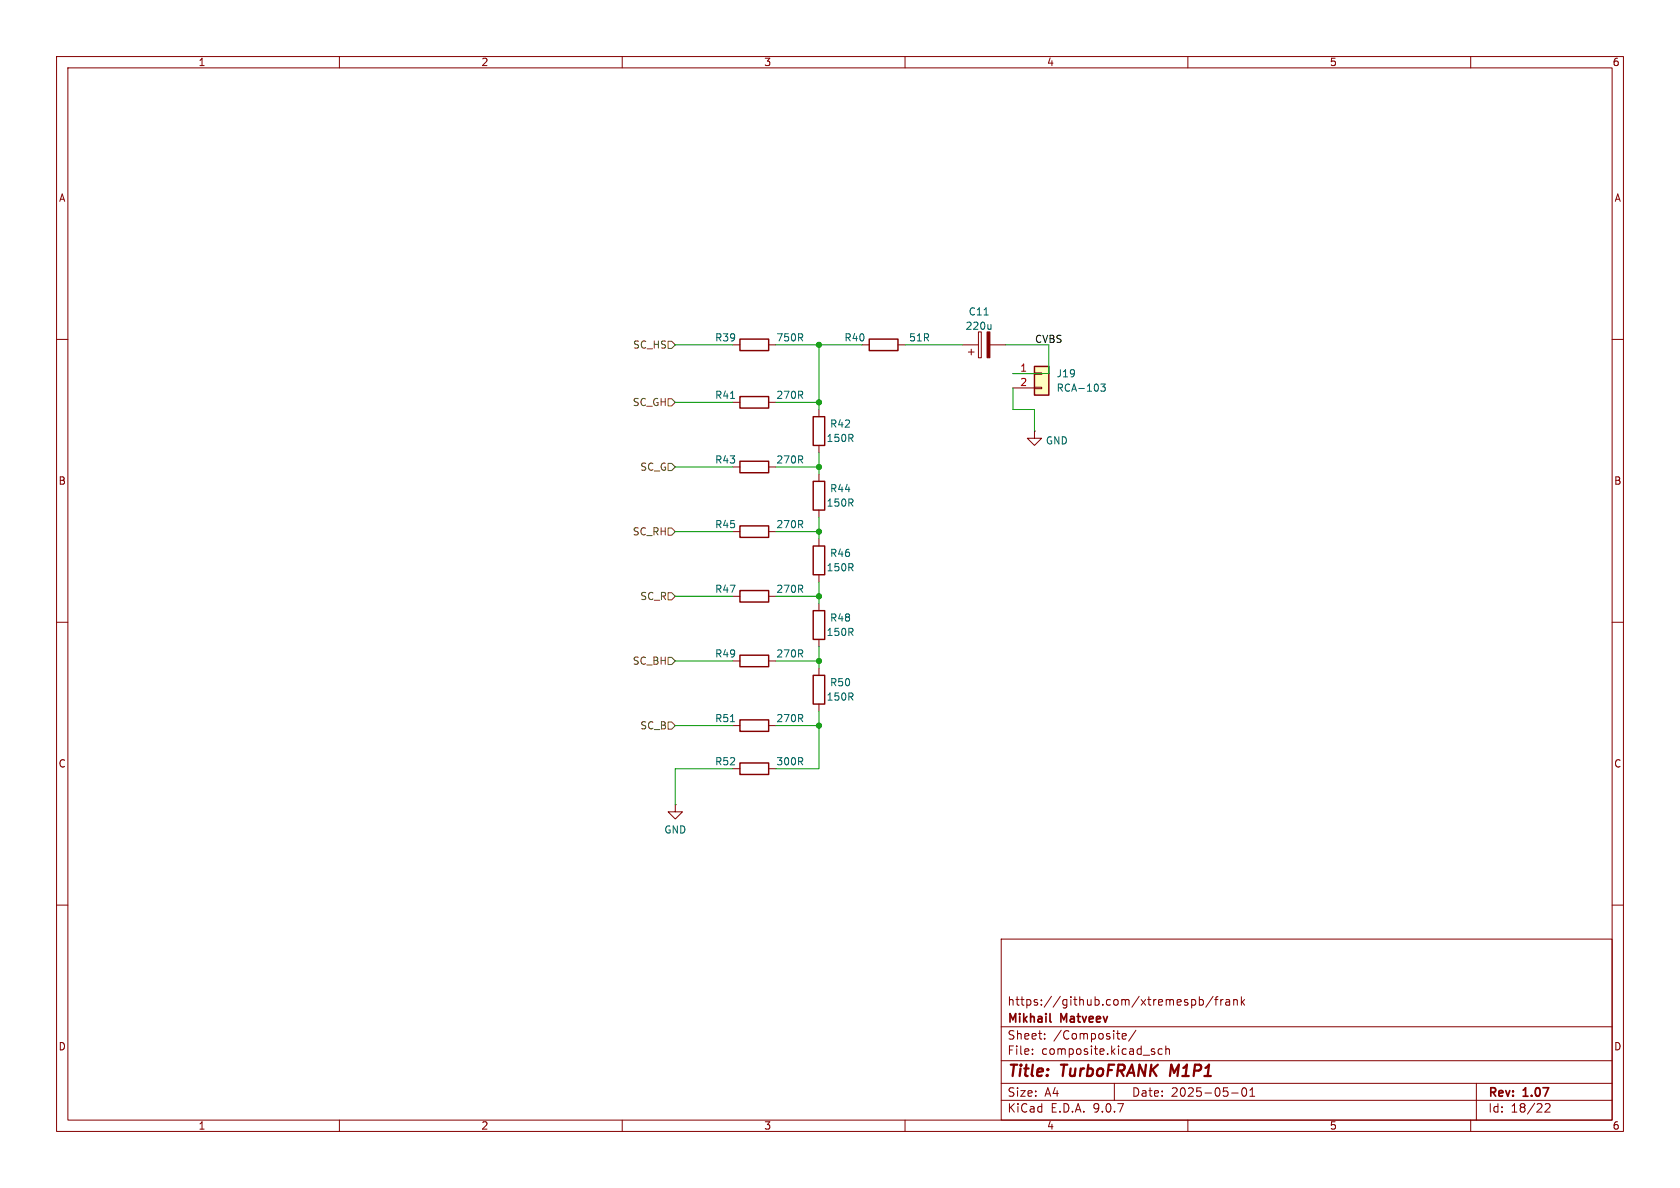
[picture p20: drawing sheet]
(kicad_sch
 (version 20250114)
 (generator "eeschema")
 (generator_version "9.0")
 (paper "A4")
 (title_block
  (title "${NAME}")
  (date "2025-05-01")
  (rev "${VERSION}")
  (company "Mikhail Matveev")
  (comment 1 "https://github.com/xtremespb/frank"))
 (lib_symbols
  (symbol "Connector_Generic:Conn_01x02"
   (pin_names
    (offset 1.016) (hide yes)) (exclude_from_sim no) (in_bom yes) (on_board yes)
   (property "Reference" "J" (at 0 2.54 0) (effects (font (size 1.27 1.27))))
   (property "Value" "Conn_01x02" (at 0 -5.08 0) (effects (font (size 1.27 1.27))))
   (property "Footprint" "" (at 0 0 0) (effects (font (size 1.27 1.27)) (hide yes)))
   (property "Datasheet" "~" (at 0 0 0) (effects (font (size 1.27 1.27)) (hide yes)))
   (property "Description" "Generic connector, single row, 01x02, script generated (kicad-library-utils/schlib/autogen/connector/)" (at 0 0 0) (effects (font (size 1.27 1.27)) (hide yes)))
   (symbol "Conn_01x02_1_1"
    (rectangle (start -1.27 1.27) (end 1.27 -3.81) (stroke (width 0.254) (type default)) (fill (type background)))
    (rectangle (start -1.27 0.127) (end 0 -0.127) (stroke (width 0.1524) (type default)) (fill (type none)))
    (rectangle (start -1.27 -2.413) (end 0 -2.667) (stroke (width 0.1524) (type default)) (fill (type none)))
    (pin passive line (at -5.08 0 0) (length 3.81) (name "Pin_1" (effects (font (size 1.27 1.27)))) (number "1" (effects (font (size 1.27 1.27)))))
    (pin passive line (at -5.08 -2.54 0) (length 3.81) (name "Pin_2" (effects (font (size 1.27 1.27)))) (number "2" (effects (font (size 1.27 1.27))))))
   (embedded_fonts no))
  (symbol "Device:C_Polarized"
   (pin_numbers (hide yes))
   (pin_names
    (offset 0.254)) (exclude_from_sim no) (in_bom yes) (on_board yes)
   (property "Reference" "C" (at 0.635 2.54 0) (effects (font (size 1.27 1.27)) (justify left)))
   (property "Value" "C_Polarized" (at 0.635 -2.54 0) (effects (font (size 1.27 1.27)) (justify left)))
   (property "Footprint" "" (at 0.9652 -3.81 0) (effects (font (size 1.27 1.27)) (hide yes)))
   (property "Datasheet" "~" (at 0 0 0) (effects (font (size 1.27 1.27)) (hide yes)))
   (property "Description" "Polarized capacitor" (at 0 0 0) (effects (font (size 1.27 1.27)) (hide yes)))
   (symbol "C_Polarized_0_1"
    (rectangle (start -2.286 0.508) (end 2.286 1.016) (stroke (width 0) (type default)) (fill (type none)))
    (polyline (pts (xy -1.778 2.286) (xy -0.762 2.286)) (stroke (width 0) (type default)) (fill (type none)))
    (polyline (pts (xy -1.27 2.794) (xy -1.27 1.778)) (stroke (width 0) (type default)) (fill (type none)))
    (rectangle (start 2.286 -0.508) (end -2.286 -1.016) (stroke (width 0) (type default)) (fill (type outline))))
   (symbol "C_Polarized_1_1"
    (pin passive line (at 0 3.81 270) (length 2.794) (name "~" (effects (font (size 1.27 1.27)))) (number "1" (effects (font (size 1.27 1.27)))))
    (pin passive line (at 0 -3.81 90) (length 2.794) (name "~" (effects (font (size 1.27 1.27)))) (number "2" (effects (font (size 1.27 1.27))))))
   (embedded_fonts no))
  (symbol "Device:R"
   (pin_numbers (hide yes))
   (pin_names
    (offset 0)) (exclude_from_sim no) (in_bom yes) (on_board yes)
   (property "Reference" "R" (at 2.032 0 90) (effects (font (size 1.27 1.27))))
   (property "Value" "R" (at 0 0 90) (effects (font (size 1.27 1.27))))
   (property "Footprint" "" (at -1.778 0 90) (effects (font (size 1.27 1.27)) (hide yes)))
   (property "Datasheet" "~" (at 0 0 0) (effects (font (size 1.27 1.27)) (hide yes)))
   (property "Description" "Resistor" (at 0 0 0) (effects (font (size 1.27 1.27)) (hide yes)))
   (symbol "R_0_1"
    (rectangle (start -1.016 -2.54) (end 1.016 2.54) (stroke (width 0.254) (type default)) (fill (type none))))
   (symbol "R_1_1"
    (pin passive line (at 0 3.81 270) (length 1.27) (name "~" (effects (font (size 1.27 1.27)))) (number "1" (effects (font (size 1.27 1.27)))))
    (pin passive line (at 0 -3.81 90) (length 1.27) (name "~" (effects (font (size 1.27 1.27)))) (number "2" (effects (font (size 1.27 1.27))))))
   (embedded_fonts no))
  (symbol "GND_1"
   (power)
   (pin_numbers (hide yes))
   (pin_names
    (offset 0) (hide yes)) (exclude_from_sim no) (in_bom yes) (on_board yes)
   (property "Reference" "#PWR" (at 0 -6.35 0) (effects (font (size 1.27 1.27)) (hide yes)))
   (property "Value" "GND" (at 0 -3.81 0) (effects (font (size 1.27 1.27))))
   (property "Footprint" "" (at 0 0 0) (effects (font (size 1.27 1.27)) (hide yes)))
   (property "Datasheet" "" (at 0 0 0) (effects (font (size 1.27 1.27)) (hide yes)))
   (property "Description" "Power symbol creates a global label with name \"GND\" , ground" (at 0 0 0) (effects (font (size 1.27 1.27)) (hide yes)))
   (symbol "GND_1_0_1"
    (polyline (pts (xy 0 0) (xy 0 -1.27) (xy 1.27 -1.27) (xy 0 -2.54) (xy -1.27 -1.27) (xy 0 -1.27)) (stroke (width 0) (type default)) (fill (type none))))
   (symbol "GND_1_1_1"
    (pin power_in line (at 0 0 270) (length 0) (name "~" (effects (font (size 1.27 1.27)))) (number "1" (effects (font (size 1.27 1.27))))))
   (embedded_fonts no))
  (symbol "power:GND"
   (power)
   (pin_numbers (hide yes))
   (pin_names
    (offset 0) (hide yes)) (exclude_from_sim no) (in_bom yes) (on_board yes)
   (property "Reference" "#PWR" (at 0 -6.35 0) (effects (font (size 1.27 1.27)) (hide yes)))
   (property "Value" "GND" (at 0 -3.81 0) (effects (font (size 1.27 1.27))))
   (property "Footprint" "" (at 0 0 0) (effects (font (size 1.27 1.27)) (hide yes)))
   (property "Datasheet" "" (at 0 0 0) (effects (font (size 1.27 1.27)) (hide yes)))
   (property "Description" "Power symbol creates a global label with name \"GND\" , ground" (at 0 0 0) (effects (font (size 1.27 1.27)) (hide yes)))
   (symbol "GND_0_1"
    (polyline (pts (xy 0 0) (xy 0 -1.27) (xy 1.27 -1.27) (xy 0 -2.54) (xy -1.27 -1.27) (xy 0 -1.27)) (stroke (width 0) (type default)) (fill (type none))))
   (symbol "GND_1_1"
    (pin power_in line (at 0 0 270) (length 0) (name "~" (effects (font (size 1.27 1.27)))) (number "1" (effects (font (size 1.27 1.27))))))
   (embedded_fonts no)))
 (junction
  (at 144.78 116.84)
  (diameter 0)
  (color 0 0 0 0))
 (junction
  (at 144.78 82.55)
  (diameter 0)
  (color 0 0 0 0))
 (junction
  (at 144.78 93.98)
  (diameter 0)
  (color 0 0 0 0))
 (junction
  (at 144.78 128.27)
  (diameter 0)
  (color 0 0 0 0))
 (junction
  (at 144.78 60.96)
  (diameter 0)
  (color 0 0 0 0))
 (junction
  (at 144.78 105.41)
  (diameter 0)
  (color 0 0 0 0))
 (junction
  (at 144.78 71.12)
  (diameter 0)
  (color 0 0 0 0))
 (wire
  (pts (xy 144.78 80.01) (xy 144.78 82.55))
  (stroke (width 0) (type default)))
 (wire
  (pts (xy 144.78 114.3) (xy 144.78 116.84))
  (stroke (width 0) (type default)))
 (wire
  (pts (xy 137.16 82.55) (xy 144.78 82.55))
  (stroke (width 0) (type default)))
 (wire
  (pts (xy 137.16 116.84) (xy 144.78 116.84))
  (stroke (width 0) (type default)))
 (wire
  (pts (xy 144.78 71.12) (xy 144.78 72.39))
  (stroke (width 0) (type default)))
 (wire
  (pts (xy 137.16 105.41) (xy 144.78 105.41))
  (stroke (width 0) (type default)))
 (wire
  (pts (xy 137.16 71.12) (xy 144.78 71.12))
  (stroke (width 0) (type default)))
 (wire
  (pts (xy 179.07 72.39) (xy 182.88 72.39))
  (stroke (width 0) (type default)))
 (wire
  (pts (xy 129.54 135.89) (xy 119.38 135.89))
  (stroke (width 0) (type default)))
 (wire
  (pts (xy 119.38 116.84) (xy 129.54 116.84))
  (stroke (width 0) (type default)))
 (wire
  (pts (xy 179.07 72.39) (xy 179.07 68.58))
  (stroke (width 0) (type default)))
 (wire
  (pts (xy 144.78 82.55) (xy 144.78 83.82))
  (stroke (width 0) (type default)))
 (wire
  (pts (xy 182.88 72.39) (xy 182.88 76.2))
  (stroke (width 0) (type default)))
 (wire
  (pts (xy 185.42 60.96) (xy 177.8 60.96))
  (stroke (width 0) (type default)))
 (wire
  (pts (xy 185.42 66.04) (xy 179.07 66.04))
  (stroke (width 0) (type default)))
 (wire
  (pts (xy 119.38 128.27) (xy 129.54 128.27))
  (stroke (width 0) (type default)))
 (wire
  (pts (xy 144.78 128.27) (xy 144.78 135.89))
  (stroke (width 0) (type default)))
 (wire
  (pts (xy 144.78 125.73) (xy 144.78 128.27))
  (stroke (width 0) (type default)))
 (wire
  (pts (xy 137.16 60.96) (xy 144.78 60.96))
  (stroke (width 0) (type default)))
 (wire
  (pts (xy 144.78 91.44) (xy 144.78 93.98))
  (stroke (width 0) (type default)))
 (wire
  (pts (xy 119.38 93.98) (xy 129.54 93.98))
  (stroke (width 0) (type default)))
 (wire
  (pts (xy 119.38 135.89) (xy 119.38 142.24))
  (stroke (width 0) (type default)))
 (wire
  (pts (xy 144.78 60.96) (xy 152.4 60.96))
  (stroke (width 0) (type default)))
 (wire
  (pts (xy 119.38 105.41) (xy 129.54 105.41))
  (stroke (width 0) (type default)))
 (wire
  (pts (xy 119.38 71.12) (xy 129.54 71.12))
  (stroke (width 0) (type default)))
 (wire
  (pts (xy 144.78 135.89) (xy 137.16 135.89))
  (stroke (width 0) (type default)))
 (wire
  (pts (xy 144.78 93.98) (xy 144.78 95.25))
  (stroke (width 0) (type default)))
 (wire
  (pts (xy 185.42 66.04) (xy 185.42 60.96))
  (stroke (width 0) (type default)))
 (wire
  (pts (xy 144.78 102.87) (xy 144.78 105.41))
  (stroke (width 0) (type default)))
 (wire
  (pts (xy 160.02 60.96) (xy 170.18 60.96))
  (stroke (width 0) (type default)))
 (wire
  (pts (xy 144.78 116.84) (xy 144.78 118.11))
  (stroke (width 0) (type default)))
 (wire
  (pts (xy 144.78 60.96) (xy 144.78 71.12))
  (stroke (width 0) (type default)))
 (wire
  (pts (xy 137.16 93.98) (xy 144.78 93.98))
  (stroke (width 0) (type default)))
 (wire
  (pts (xy 137.16 128.27) (xy 144.78 128.27))
  (stroke (width 0) (type default)))
 (wire
  (pts (xy 119.38 60.96) (xy 129.54 60.96))
  (stroke (width 0) (type default)))
 (wire
  (pts (xy 119.38 82.55) (xy 129.54 82.55))
  (stroke (width 0) (type default)))
 (wire
  (pts (xy 144.78 105.41) (xy 144.78 106.68))
  (stroke (width 0) (type default)))
 (label "CVBS"
  (at 182.88 60.96 0)
  (effects (font (size 1.27 1.27)) (justify left bottom)))
 (hierarchical_label "SC_R"
  (shape input)
  (at 119.38 105.41 180)
  (effects (font (size 1.27 1.27)) (justify right)))
 (hierarchical_label "SC_RH"
  (shape input)
  (at 119.38 93.98 180)
  (effects (font (size 1.27 1.27)) (justify right)))
 (hierarchical_label "SC_GH"
  (shape input)
  (at 119.38 71.12 180)
  (effects (font (size 1.27 1.27)) (justify right)))
 (hierarchical_label "SC_G"
  (shape input)
  (at 119.38 82.55 180)
  (effects (font (size 1.27 1.27)) (justify right)))
 (hierarchical_label "SC_B"
  (shape input)
  (at 119.38 128.27 180)
  (effects (font (size 1.27 1.27)) (justify right)))
 (hierarchical_label "SC_BH"
  (shape input)
  (at 119.38 116.84 180)
  (effects (font (size 1.27 1.27)) (justify right)))
 (hierarchical_label "SC_HS"
  (shape input)
  (at 119.38 60.96 180)
  (effects (font (size 1.27 1.27)) (justify right)))
 (symbol
  (lib_id "Device:R")
  (at 144.78 121.92 180)
  (unit 1)
  (exclude_from_sim no)
  (in_bom yes)
  (on_board yes)
  (dnp no)
  (property "Reference" "R50" (at 148.59 120.65 0) (effects (font (size 1.27 1.27))))
  (property "Value" "150R" (at 148.59 123.19 0) (effects (font (size 1.27 1.27))))
  (property "Footprint" "FRANK:Resistor (0805)" (at 146.558 121.92 90) (effects (font (size 1.27 1.27)) (hide yes)))
  (property "Datasheet" "https://www.vishay.com/docs/28952/mcs0402at-mct0603at-mcu0805at-mca1206at.pdf" (at 144.78 121.92 0) (effects (font (size 1.27 1.27)) (hide yes)))
  (property "Description" "" (at 144.78 121.92 0) (effects (font (size 1.27 1.27)) (hide yes)))
  (property "AliExpress" "https://www.aliexpress.com/item/1005005945735199.html" (at 144.78 121.92 0) (effects (font (size 1.27 1.27)) (hide yes)))
  (pin "1")
  (pin "2"))
 (symbol
  (lib_id "Device:R")
  (at 133.35 116.84 90)
  (unit 1)
  (exclude_from_sim no)
  (in_bom yes)
  (on_board yes)
  (dnp no)
  (property "Reference" "R49" (at 128.27 115.57 90) (effects (font (size 1.27 1.27))))
  (property "Value" "270R" (at 139.7 115.57 90) (effects (font (size 1.27 1.27))))
  (property "Footprint" "FRANK:Resistor (0805)" (at 133.35 118.618 90) (effects (font (size 1.27 1.27)) (hide yes)))
  (property "Datasheet" "https://www.vishay.com/docs/28952/mcs0402at-mct0603at-mcu0805at-mca1206at.pdf" (at 133.35 116.84 0) (effects (font (size 1.27 1.27)) (hide yes)))
  (property "Description" "" (at 133.35 116.84 0) (effects (font (size 1.27 1.27)) (hide yes)))
  (property "AliExpress" "https://www.aliexpress.com/item/1005005945735199.html" (at 133.35 116.84 0) (effects (font (size 1.27 1.27)) (hide yes)))
  (pin "1")
  (pin "2"))
 (symbol
  (lib_name "GND_1")
  (lib_id "power:GND")
  (at 182.88 76.2 0)
  (unit 1)
  (exclude_from_sim no)
  (in_bom yes)
  (on_board yes)
  (dnp no)
  (fields_autoplaced yes)
  (property "Reference" "#PWR072" (at 182.88 82.55 0) (effects (font (size 1.27 1.27)) (hide yes)))
  (property "Value" "GND" (at 184.785 77.9038 0) (effects (font (size 1.27 1.27)) (justify left)))
  (property "Footprint" "" (at 182.88 76.2 0) (effects (font (size 1.27 1.27)) (hide yes)))
  (property "Datasheet" "" (at 182.88 76.2 0) (effects (font (size 1.27 1.27)) (hide yes)))
  (property "Description" "Power symbol creates a global label with name \"GND\" , ground" (at 182.88 76.2 0) (effects (font (size 1.27 1.27)) (hide yes)))
  (pin "1"))
 (symbol
  (lib_id "Device:R")
  (at 133.35 93.98 90)
  (unit 1)
  (exclude_from_sim no)
  (in_bom yes)
  (on_board yes)
  (dnp no)
  (property "Reference" "R45" (at 128.27 92.71 90) (effects (font (size 1.27 1.27))))
  (property "Value" "270R" (at 139.7 92.71 90) (effects (font (size 1.27 1.27))))
  (property "Footprint" "FRANK:Resistor (0805)" (at 133.35 95.758 90) (effects (font (size 1.27 1.27)) (hide yes)))
  (property "Datasheet" "https://www.vishay.com/docs/28952/mcs0402at-mct0603at-mcu0805at-mca1206at.pdf" (at 133.35 93.98 0) (effects (font (size 1.27 1.27)) (hide yes)))
  (property "Description" "" (at 133.35 93.98 0) (effects (font (size 1.27 1.27)) (hide yes)))
  (property "AliExpress" "https://www.aliexpress.com/item/1005005945735199.html" (at 133.35 93.98 0) (effects (font (size 1.27 1.27)) (hide yes)))
  (pin "1")
  (pin "2"))
 (symbol
  (lib_id "Device:R")
  (at 133.35 71.12 90)
  (unit 1)
  (exclude_from_sim no)
  (in_bom yes)
  (on_board yes)
  (dnp no)
  (property "Reference" "R41" (at 128.27 69.85 90) (effects (font (size 1.27 1.27))))
  (property "Value" "270R" (at 139.7 69.85 90) (effects (font (size 1.27 1.27))))
  (property "Footprint" "FRANK:Resistor (0805)" (at 133.35 72.898 90) (effects (font (size 1.27 1.27)) (hide yes)))
  (property "Datasheet" "https://www.vishay.com/docs/28952/mcs0402at-mct0603at-mcu0805at-mca1206at.pdf" (at 133.35 71.12 0) (effects (font (size 1.27 1.27)) (hide yes)))
  (property "Description" "" (at 133.35 71.12 0) (effects (font (size 1.27 1.27)) (hide yes)))
  (property "AliExpress" "https://www.aliexpress.com/item/1005005945735199.html" (at 133.35 71.12 0) (effects (font (size 1.27 1.27)) (hide yes)))
  (pin "1")
  (pin "2"))
 (symbol
  (lib_id "Device:R")
  (at 133.35 60.96 90)
  (unit 1)
  (exclude_from_sim no)
  (in_bom yes)
  (on_board yes)
  (dnp no)
  (property "Reference" "R39" (at 128.27 59.69 90) (effects (font (size 1.27 1.27))))
  (property "Value" "750R" (at 139.7 59.69 90) (effects (font (size 1.27 1.27))))
  (property "Footprint" "FRANK:Resistor (0805)" (at 133.35 62.738 90) (effects (font (size 1.27 1.27)) (hide yes)))
  (property "Datasheet" "https://www.vishay.com/docs/28952/mcs0402at-mct0603at-mcu0805at-mca1206at.pdf" (at 133.35 60.96 0) (effects (font (size 1.27 1.27)) (hide yes)))
  (property "Description" "" (at 133.35 60.96 0) (effects (font (size 1.27 1.27)) (hide yes)))
  (property "AliExpress" "https://www.aliexpress.com/item/1005005945735199.html" (at 133.35 60.96 0) (effects (font (size 1.27 1.27)) (hide yes)))
  (pin "1")
  (pin "2"))
 (symbol
  (lib_id "Device:R")
  (at 144.78 99.06 180)
  (unit 1)
  (exclude_from_sim no)
  (in_bom yes)
  (on_board yes)
  (dnp no)
  (property "Reference" "R46" (at 148.59 97.79 0) (effects (font (size 1.27 1.27))))
  (property "Value" "150R" (at 148.59 100.33 0) (effects (font (size 1.27 1.27))))
  (property "Footprint" "FRANK:Resistor (0805)" (at 146.558 99.06 90) (effects (font (size 1.27 1.27)) (hide yes)))
  (property "Datasheet" "https://www.vishay.com/docs/28952/mcs0402at-mct0603at-mcu0805at-mca1206at.pdf" (at 144.78 99.06 0) (effects (font (size 1.27 1.27)) (hide yes)))
  (property "Description" "" (at 144.78 99.06 0) (effects (font (size 1.27 1.27)) (hide yes)))
  (property "AliExpress" "https://www.aliexpress.com/item/1005005945735199.html" (at 144.78 99.06 0) (effects (font (size 1.27 1.27)) (hide yes)))
  (pin "1")
  (pin "2"))
 (symbol
  (lib_id "Device:R")
  (at 133.35 135.89 90)
  (unit 1)
  (exclude_from_sim no)
  (in_bom yes)
  (on_board yes)
  (dnp no)
  (property "Reference" "R52" (at 128.27 134.62 90) (effects (font (size 1.27 1.27))))
  (property "Value" "300R" (at 139.7 134.62 90) (effects (font (size 1.27 1.27))))
  (property "Footprint" "FRANK:Resistor (0805)" (at 133.35 137.668 90) (effects (font (size 1.27 1.27)) (hide yes)))
  (property "Datasheet" "https://www.vishay.com/docs/28952/mcs0402at-mct0603at-mcu0805at-mca1206at.pdf" (at 133.35 135.89 0) (effects (font (size 1.27 1.27)) (hide yes)))
  (property "Description" "" (at 133.35 135.89 0) (effects (font (size 1.27 1.27)) (hide yes)))
  (property "AliExpress" "https://www.aliexpress.com/item/1005005945735199.html" (at 133.35 135.89 0) (effects (font (size 1.27 1.27)) (hide yes)))
  (pin "1")
  (pin "2"))
 (symbol
  (lib_id "Device:C_Polarized")
  (at 173.99 60.96 90)
  (unit 1)
  (exclude_from_sim no)
  (in_bom yes)
  (on_board yes)
  (dnp no)
  (fields_autoplaced yes)
  (property "Reference" "C11" (at 173.101 55.1012 90) (effects (font (size 1.27 1.27))))
  (property "Value" "220u" (at 173.101 57.6381 90) (effects (font (size 1.27 1.27))))
  (property "Footprint" "FRANK:Capacitor (3528, tantalum, polar)" (at 177.8 59.9948 0) (effects (font (size 1.27 1.27)) (hide yes)))
  (property "Datasheet" "https://eu.mouser.com/datasheet/2/447/KEM_T2005_T491-3316937.pdf" (at 173.99 60.96 0) (effects (font (size 1.27 1.27)) (hide yes)))
  (property "Description" "" (at 173.99 60.96 0) (effects (font (size 1.27 1.27)) (hide yes)))
  (property "AliExpress" "https://www.aliexpress.com/item/1005006870280809.html" (at 173.99 60.96 0) (effects (font (size 1.27 1.27)) (hide yes)))
  (pin "1")
  (pin "2"))
 (symbol
  (lib_id "Device:R")
  (at 133.35 82.55 90)
  (unit 1)
  (exclude_from_sim no)
  (in_bom yes)
  (on_board yes)
  (dnp no)
  (property "Reference" "R43" (at 128.27 81.28 90) (effects (font (size 1.27 1.27))))
  (property "Value" "270R" (at 139.7 81.28 90) (effects (font (size 1.27 1.27))))
  (property "Footprint" "FRANK:Resistor (0805)" (at 133.35 84.328 90) (effects (font (size 1.27 1.27)) (hide yes)))
  (property "Datasheet" "https://www.vishay.com/docs/28952/mcs0402at-mct0603at-mcu0805at-mca1206at.pdf" (at 133.35 82.55 0) (effects (font (size 1.27 1.27)) (hide yes)))
  (property "Description" "" (at 133.35 82.55 0) (effects (font (size 1.27 1.27)) (hide yes)))
  (property "AliExpress" "https://www.aliexpress.com/item/1005005945735199.html" (at 133.35 82.55 0) (effects (font (size 1.27 1.27)) (hide yes)))
  (pin "1")
  (pin "2"))
 (symbol
  (lib_id "Device:R")
  (at 156.21 60.96 90)
  (unit 1)
  (exclude_from_sim no)
  (in_bom yes)
  (on_board yes)
  (dnp no)
  (property "Reference" "R40" (at 151.13 59.69 90) (effects (font (size 1.27 1.27))))
  (property "Value" "51R" (at 162.56 59.69 90) (effects (font (size 1.27 1.27))))
  (property "Footprint" "FRANK:Resistor (0805)" (at 156.21 62.738 90) (effects (font (size 1.27 1.27)) (hide yes)))
  (property "Datasheet" "https://www.vishay.com/docs/28952/mcs0402at-mct0603at-mcu0805at-mca1206at.pdf" (at 156.21 60.96 0) (effects (font (size 1.27 1.27)) (hide yes)))
  (property "Description" "" (at 156.21 60.96 0) (effects (font (size 1.27 1.27)) (hide yes)))
  (property "AliExpress" "https://www.aliexpress.com/item/1005005945735199.html" (at 156.21 60.96 0) (effects (font (size 1.27 1.27)) (hide yes)))
  (pin "1")
  (pin "2"))
 (symbol
  (lib_id "Device:R")
  (at 133.35 105.41 90)
  (unit 1)
  (exclude_from_sim no)
  (in_bom yes)
  (on_board yes)
  (dnp no)
  (property "Reference" "R47" (at 128.27 104.14 90) (effects (font (size 1.27 1.27))))
  (property "Value" "270R" (at 139.7 104.14 90) (effects (font (size 1.27 1.27))))
  (property "Footprint" "FRANK:Resistor (0805)" (at 133.35 107.188 90) (effects (font (size 1.27 1.27)) (hide yes)))
  (property "Datasheet" "https://www.vishay.com/docs/28952/mcs0402at-mct0603at-mcu0805at-mca1206at.pdf" (at 133.35 105.41 0) (effects (font (size 1.27 1.27)) (hide yes)))
  (property "Description" "" (at 133.35 105.41 0) (effects (font (size 1.27 1.27)) (hide yes)))
  (property "AliExpress" "https://www.aliexpress.com/item/1005005945735199.html" (at 133.35 105.41 0) (effects (font (size 1.27 1.27)) (hide yes)))
  (pin "1")
  (pin "2"))
 (symbol
  (lib_id "Device:R")
  (at 144.78 110.49 180)
  (unit 1)
  (exclude_from_sim no)
  (in_bom yes)
  (on_board yes)
  (dnp no)
  (property "Reference" "R48" (at 148.59 109.22 0) (effects (font (size 1.27 1.27))))
  (property "Value" "150R" (at 148.59 111.76 0) (effects (font (size 1.27 1.27))))
  (property "Footprint" "FRANK:Resistor (0805)" (at 146.558 110.49 90) (effects (font (size 1.27 1.27)) (hide yes)))
  (property "Datasheet" "https://www.vishay.com/docs/28952/mcs0402at-mct0603at-mcu0805at-mca1206at.pdf" (at 144.78 110.49 0) (effects (font (size 1.27 1.27)) (hide yes)))
  (property "Description" "" (at 144.78 110.49 0) (effects (font (size 1.27 1.27)) (hide yes)))
  (property "AliExpress" "https://www.aliexpress.com/item/1005005945735199.html" (at 144.78 110.49 0) (effects (font (size 1.27 1.27)) (hide yes)))
  (pin "1")
  (pin "2"))
 (symbol
  (lib_id "Device:R")
  (at 133.35 128.27 90)
  (unit 1)
  (exclude_from_sim no)
  (in_bom yes)
  (on_board yes)
  (dnp no)
  (property "Reference" "R51" (at 128.27 127 90) (effects (font (size 1.27 1.27))))
  (property "Value" "270R" (at 139.7 127 90) (effects (font (size 1.27 1.27))))
  (property "Footprint" "FRANK:Resistor (0805)" (at 133.35 130.048 90) (effects (font (size 1.27 1.27)) (hide yes)))
  (property "Datasheet" "https://www.vishay.com/docs/28952/mcs0402at-mct0603at-mcu0805at-mca1206at.pdf" (at 133.35 128.27 0) (effects (font (size 1.27 1.27)) (hide yes)))
  (property "Description" "" (at 133.35 128.27 0) (effects (font (size 1.27 1.27)) (hide yes)))
  (property "AliExpress" "https://www.aliexpress.com/item/1005005945735199.html" (at 133.35 128.27 0) (effects (font (size 1.27 1.27)) (hide yes)))
  (pin "1")
  (pin "2"))
 (symbol
  (lib_id "Connector_Generic:Conn_01x02")
  (at 184.15 66.04 0)
  (unit 1)
  (exclude_from_sim no)
  (in_bom yes)
  (on_board yes)
  (dnp no)
  (fields_autoplaced yes)
  (property "Reference" "J19" (at 186.69 66.0399 0) (effects (font (size 1.27 1.27)) (justify left)))
  (property "Value" "RCA-103" (at 186.69 68.5799 0) (effects (font (size 1.27 1.27)) (justify left)))
  (property "Footprint" "FRANK:RCA" (at 184.15 66.04 0) (effects (font (size 1.27 1.27)) (hide yes)))
  (property "Datasheet" "http://www.kosmodrom.com.ua/pdf/RCA-103.pdf" (at 184.15 66.04 0) (effects (font (size 1.27 1.27)) (hide yes)))
  (property "Description" "" (at 184.15 66.04 0) (effects (font (size 1.27 1.27)) (hide yes)))
  (property "AliExpress" "https://www.aliexpress.com/item/1005006152724809.html" (at 184.15 66.04 0) (effects (font (size 1.27 1.27)) (hide yes)))
  (pin "1")
  (pin "2"))
 (symbol
  (lib_id "Device:R")
  (at 144.78 76.2 180)
  (unit 1)
  (exclude_from_sim no)
  (in_bom yes)
  (on_board yes)
  (dnp no)
  (property "Reference" "R42" (at 148.59 74.93 0) (effects (font (size 1.27 1.27))))
  (property "Value" "150R" (at 148.59 77.47 0) (effects (font (size 1.27 1.27))))
  (property "Footprint" "FRANK:Resistor (0805)" (at 146.558 76.2 90) (effects (font (size 1.27 1.27)) (hide yes)))
  (property "Datasheet" "https://www.vishay.com/docs/28952/mcs0402at-mct0603at-mcu0805at-mca1206at.pdf" (at 144.78 76.2 0) (effects (font (size 1.27 1.27)) (hide yes)))
  (property "Description" "" (at 144.78 76.2 0) (effects (font (size 1.27 1.27)) (hide yes)))
  (property "AliExpress" "https://www.aliexpress.com/item/1005005945735199.html" (at 144.78 76.2 0) (effects (font (size 1.27 1.27)) (hide yes)))
  (pin "1")
  (pin "2"))
 (symbol
  (lib_id "Device:R")
  (at 144.78 87.63 180)
  (unit 1)
  (exclude_from_sim no)
  (in_bom yes)
  (on_board yes)
  (dnp no)
  (property "Reference" "R44" (at 148.59 86.36 0) (effects (font (size 1.27 1.27))))
  (property "Value" "150R" (at 148.59 88.9 0) (effects (font (size 1.27 1.27))))
  (property "Footprint" "FRANK:Resistor (0805)" (at 146.558 87.63 90) (effects (font (size 1.27 1.27)) (hide yes)))
  (property "Datasheet" "https://www.vishay.com/docs/28952/mcs0402at-mct0603at-mcu0805at-mca1206at.pdf" (at 144.78 87.63 0) (effects (font (size 1.27 1.27)) (hide yes)))
  (property "Description" "" (at 144.78 87.63 0) (effects (font (size 1.27 1.27)) (hide yes)))
  (property "AliExpress" "https://www.aliexpress.com/item/1005005945735199.html" (at 144.78 87.63 0) (effects (font (size 1.27 1.27)) (hide yes)))
  (pin "1")
  (pin "2"))
 (symbol
  (lib_id "power:GND")
  (at 119.38 142.24 0)
  (unit 1)
  (exclude_from_sim no)
  (in_bom yes)
  (on_board yes)
  (dnp no)
  (fields_autoplaced yes)
  (property "Reference" "#PWR073" (at 119.38 148.59 0) (effects (font (size 1.27 1.27)) (hide yes)))
  (property "Value" "GND" (at 119.38 146.6834 0) (effects (font (size 1.27 1.27))))
  (property "Footprint" "" (at 119.38 142.24 0) (effects (font (size 1.27 1.27)) (hide yes)))
  (property "Datasheet" "" (at 119.38 142.24 0) (effects (font (size 1.27 1.27)) (hide yes)))
  (property "Description" "Power symbol creates a global label with name \"GND\" , ground" (at 119.38 142.24 0) (effects (font (size 1.27 1.27)) (hide yes)))
  (pin "1")))
